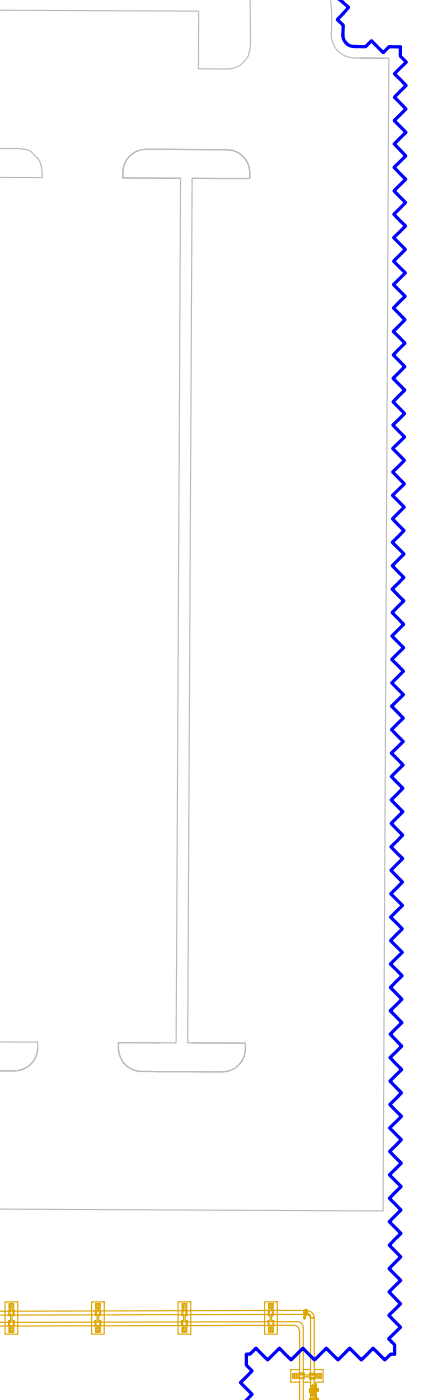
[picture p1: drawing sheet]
<svg xmlns="http://www.w3.org/2000/svg" width="95mm" height="308mm" viewBox="0 0 95 308" stroke-linecap="round" stroke-linejoin="round" font-family="sans-serif">
<!-- layer: Pipe Line -->
<g fill="none" stroke="#dda500" stroke-width=".25">
<path d="M0 291.3l65.5-.1a1.25 1.25 0 0 1 1.2 1.2M0 292.1l64.7-.1a1.25 1.25 0 0 1 1.2 1.2v10.5M1.1 286.8h2.8v7.1h-2.8zM1.9 292h.2v.1h-.2zM1.9 291.1h.2v.9M1.9 291.1h.2M1.9 291.9h.2M2 288.5h.2v.3h-.2zM2 289.6h.2v.3h-.2zM2 289.6h.2M2 288.8v.8M2.1 291.1v-.2h-.2v1.1"/>
<path d="M2.2 288.8v.8M2.3 292.6h-.2v.9h.9v-.9h-.3M2.3 288.1h-.2v-.9h.9v.9h-.3M2.3 292.5h-.3v1h1v-1h-.3M2.3 288.2h-.3v-1h1v1h-.3M2.3 291.9v1.3h.4v-1.3M2.3 288.8v-1.3h.4v1.3M2.3 289.6v1.5M2.7 289.6v1.5M2.8 288.8h.3v.8h-.3zM2.8 289.6v.3h.3v-.3M2.8 288.8v-.3h.3v.3"/>
<path d="M2.8 289.6h.3M2.9 290.9h.2v1.2h-.2zM2.9 291.1h.2M2.9 291.9h.2M2.9 292h.2M20.2 286.8h2.7v7.1h-2.7zM20.9 292h.2v.1h-.2zM20.9 291.1h.2v.9M20.9 291.1h.2M20.9 291.9h.2M21 288.5h.2l.1 .3h-.3zM21 289.6h.3v.3h-.3z"/>
<path d="M21 289.6h.3M21 288.8v.8M21.1 291.1v-.2h-.2v1.1M21.3 288.8v.8M21.4 292.6h-.3v.9h.9v-.9h-.3M21.4 288.1h-.3v-.9h.9v.9h-.3M21.4 292.5h-.4v1h1.1v-1h-.4M21.4 288.2h-.4v-1h1.1v1h-.4M21.4 291.9v1.3h.3v-1.3M21.4 288.8v-1.3h.3v1.3M21.4 289.6v1.5M21.7 289.6v1.5"/>
<path d="M21.9 288.8h.2v.8h-.2zM21.9 289.6v.3h.2v-.3M21.9 288.8l-.1-.3h.3v.3M21.9 289.6h.2M22 290.9h.2v1.2h-.2zM22 291.1h.2M22 291.9h.2M22 292h.2M39.2 286.8h2.8v7.1h-2.8zM40 292h.2v.1h-.2zM40 291.1h.2v.9M40 291.1h.2"/>
<path d="M40 291.9h.2M40 288.5h.3v.3h-.3zM40 288.8l.1 .8M40.1 289.6h.2v.3h-.2zM40.1 289.6h.2M40.2 291.1v-.2h-.2v1.1M40.3 288.8v.8M40.4 292.6h-.2v.9h.9v-.9h-.3M40.4 288.1h-.2v-.9h.9v.9h-.3M40.4 292.5h-.3v1h1v-1h-.3M40.4 288.2h-.3v-1h1v1h-.3M40.4 291.9v1.3h.4v-1.3"/>
<path d="M40.4 288.8v-1.3h.4v1.3M40.4 289.6v1.5M40.8 289.6v1.5M40.9 288.8h.3v.8h-.3zM40.9 288.8v-.3h.3v.3M40.9 289.6v.3h.3v-.3M40.9 289.6h.3M41 290.9h.2v1.2h-.2zM41 291.1h.2M41 291.9h.2M41 292h.2M58.3 286.8h2.7v7.1h-2.7z"/>
<path d="M59 292h.2v.1h-.2zM59 291.1h.2v.9M59 291.1h.2M59 291.9h.2M59.1 288.5h.2v.3h-.2zM59.1 289.6h.2v.3h-.2zM59.1 289.6h.2M59.1 288.8v.8M59.2 291.1v-.2h-.2v1.1M59.3 288.8v.8M59.5 292.6h-.3v.9h.9v-.9h-.3M59.5 288.1h-.3v-.9h.9v.9h-.3"/>
<path d="M59.5 292.5h-.4v1h1.1v-1h-.4M59.5 288.2h-.4v-1h1.1v1h-.4M59.5 291.9v1.3h.3v-1.3M59.5 288.8v-1.3h.3v1.3M59.5 289.6v1.5M59.8 289.6v1.5M59.9 288.8h.3v.8h-.3zM59.9 289.6v.3h.3v-.3M59.9 288.8v-.3h.3v.3M59.9 289.6h.3M60.1 290.9h.2v1.2h-.2zM60.1 291.1h.2"/>
<path d="M60.1 291.9h.2M60.1 292h.2M66.8 292.4v11.3M66.8 289.2l.1 .1M66.8 289.2h.1M66.8 289.1h.1M66.8 290.3l.2-.8 .2 .8M66.8 290.5h.1M66.8 290.4h.1M66.8 290.3h.1M66.8 290.3l.1 .2M66.9 289.3h.1"/>
<path d="M66.9 289.1h.1M66.9 290.5h.1M66.9 289.3h.2M66.9 289.1v.2M66.9 289.3l.1 .1M66.9 289h.1M66.9 289h.2M66.9 289v.1M67 289.4h.1M67 289h.1M67 290.5h.1M67 288.8v.8z"/>
<path d="M67 288.8l.2-.1v.3M67 289v.4M67 289.6h.2M67.1 289h.1M67.1 289.4h.1M67.1 290.5h.1M67.1 289.3h.1M67.1 289.3v.1M67.1 289l.1 .1M67.1 289.1h.1M67.2 289.2h.1M67.2 289.1h.1"/>
<path d="M67.2 289.3h.1M67.2 290.4h.1M67.2 290.5h.1M67.2 290.3h-.4h.4M67.2 289.1v.2M67.2 290.4v.1M67.2 288.5h.2M67.2 289.1v.1M67.2 289.3v.3M67.2 289.2v-.7v.7M67.2 289.2v-.4v.4M67.2 289.2v.4v-.4"/>
<path d="M67.2 289.2v.6v-.6M67.2 290.3h.1M67.2 290.3v.1M67.2 289.2h.2M67.2 289.8h.2M67.3 289.2v.6v-.6M67.3 289.2v.4v-.4M67.3 289.2v-.4v.4M67.3 289.2v-.7v.7M67.3 289.2v.5v-.5M67.3 289.2v-.6v.6M67.3 289.7h.1"/>
<path d="M67.3 288.6h.1M67.4 289.2v.6zM67.4 289.2v.4zM67.4 289.2h.1M67.4 288.5v.7zM67.4 288.8v.4zM67.4 289.1v.1M67.4 289.2v.4v-.3M67.6 289v.1M67.6 289.5v.1M67.6 288.8v.5M67.6 288.8v.1z"/>
<path d="M67.6 289.5h.1M67.6 289.4v.1M67.6 288.8l-.2-.1v.3M67.6 289.2h.1M67.6 289.6h.2M67.6 288.8l1.1 .3 .3 .5 .2 .7M67.6 288.8h.1M67.6 289.6h-.2M67.6 289.2v.1M67.7 288.7l-67.7 .2M67.7 289.6l-67.7 .1M67.8 289.6h.1"/>
<path d="M67.9 289.6h.1M67.9 289.6l.1 .1M68 289.7h.1M68.1 289.7h.1M68.1 289.7l.1 .2M68.1 289.8h.1M68.2 289.8h.1M68.2 289.9h.1M68.2 289.9l.1 .1M68.3 290h.1M68.3 290v.1M68.3 290.1h.1"/>
<path d="M68.3 290.1v.1M68.3 290.2h.1M68.3 290.2l.1 .1M68.4 290.3h.1M68.4 290.3v13M68.4 290.3h.8M69.2 290.3v12.9M65.4 302.7h-.9v.9h.9v-.3v.3h-1v-1h1v.3M65.7 302.6h.2v.3h-.2zM65.7 302.5h.2v.2h-.2zM65.7 303.5h1.3v.2h-1.3zM65.9 302.6h1.1v.3h-.2"/>
<path d="M65.9 302.5h1.1v.2h-.2M66 302.9h-1.3v.4h1.3M66 304.1v4.4M66 301.7l-2 .1v2.7h2M66.8 304v4.5M66.8 301.7h1.6M66.8 304.5h1.6M66.8 302.9h1.6M66.8 303.3h1.6M66.8 302.6v.3h-.9M66.8 302.5v.2h-.9M66.8 303.5v.2"/>
<path d="M68.1 302.7h.2v.2h-.2zM68.1 302.6h.3v.2h-.3zM68.1 303.4h.3v.3h-.3zM68.1 306.1h1.3v.6h-1.3zM68.1 308.5v-.3h1.3v.3M68.1 303.8h.2M68.2 306.6h.1M68.2 306.6h.6h-.7h1.3M68.2 306.2h.1M68.2 306.2h.6h-.4M68.2 308.4h.1M68.2 308.4h.6h-.4"/>
<path d="M68.3 302.7h1.1v.2h-1.1M68.3 306.7l.1 .2M68.4 306.9h.1M68.4 305.9h.1M68.4 308.1h.1M68.4 302.6h.8v.2h-.8zM68.4 303.4h.8v.3h-.8zM68.4 303.8v2.1M68.4 306.9v1.2M68.4 305.9h.8M68.4 308.1h.8M68.4 306.9h.8"/>
<path d="M68.4 305.9l-.1 .2M68.4 308.1l-.1 .1M68.6 306.3h.1M68.6 306.4h.1M68.6 306.3v.1M68.7 305.3l.1 .1M68.7 306.2h.1M68.7 306.4h.1M68.7 306.4v.1M68.7 305.3v.1M68.7 307.5l.1 .1M68.7 306.7h.2"/>
<path d="M68.7 306.7h.1M68.7 306.2l-.1 .1M68.7 306.2l.1 .1M68.7 305.2h.1M68.7 306.1h.1M68.7 307.3h.2M68.7 305.3h.1M68.7 305.4h.1M68.7 305.5h.1M68.7 307.3h.1M68.7 307.4h.1M68.7 307.5h.1"/>
<path d="M68.7 308.2h.1M68.7 306.5h.1M68.7 306.6v.1M68.7 306.1v.1M68.7 305.3v.8M68.7 306.7v.8M68.7 307.4v.1M68.8 307.4h.1M68.8 306.5h-.1M68.8 306.5h.1M68.8 306.2h.1M68.8 306.4h.7v-.2v.2"/>
<path d="M68.8 306.4h.1M68.8 306.4h1.2M68.8 307.4v.1M68.8 307.4h-.1M68.8 306.3h.1M68.8 305.3h.1M68.8 305.5h.1M68.8 307.3h.1M68.8 306.1h.1M68.8 306.7h.1M68.8 305.2h.1M68.8 307.6h.1"/>
<path d="M68.8 308.4h-.7h1.3h-.6h.5M68.8 305.4h.1M68.8 306.5v.1M68.8 306.6h.1M68.8 306.3v.2zM68.9 306.7h.1M68.8 306.7l.1 .6M68.8 306.3v.2v-.2M68.8 306.7h-.1h.1M68.8 306.1h-.1h.1M68.8 306.1v.1M68.8 306.4v.1"/>
<path d="M68.8 307.5h.1M68.8 308.3v.1M68.8 306.1l.1 .1M68.8 305.3v.8M68.8 306.2v.2M68.8 306.3h.2M68.8 306.3l.1 .1M68.8 306.3v.1M68.9 306.2h-.8h1.3h-.6h.5M68.9 307.5h.1M68.9 307.4h.1M68.9 307.3h.1"/>
<path d="M68.9 306.5h.1M68.9 306.2h.1M68.9 306.6v.1M68.9 306.6h.1M68.9 306.4v-.1v.2M68.9 306.2v.3zM68.9 307.3v.2M68.9 306.2h-.1M68.9 306.4h.1M68.9 306.3v.2zM68.9 306.3h.1M68.9 306.5v-.2v.2"/>
<path d="M68.9 306.4l.1 .1M68.9 306.3v.3M69 306.5h.1M69 306.3h.1M69 306.5h.3h-.3M69 306.3h.3h-.3M69 306.4h.1M69 306.2h.1M69 306.4v.1M69 306.3v.2M69 306.3v.1M69 306.3l.1 .2"/>
<path d="M69.1 306.5h.1M69.1 306.3h.1M69.1 306.4h.1M69.1 306.5h.2h-.2M69.1 306.4v.1M69.1 306.3v.1M69.2 306.6h-.4h.5M69.2 306.9h.1M69.2 305.9h.1M69.2 308.1h.1M69.2 306.4h.1M69.2 303.7v2.2"/>
<path d="M69.2 306.9v1.2M69.2 305.9l.1 .2M69.2 308.1l.1 .1M69.2 301.7h1.9v2.8h-1.9M69.2 302.9h1.2v.4h-1.2M69.2 302.8h.3v-.2h-.3v.3M69.2 303.4h.3v.3h-.3zM69.2 303.7v.1M69.2 306.2l.1 .1M69.3 306.5h.1M69.3 306.3h.1M69.3 307.5h.1"/>
<path d="M69.3 305.3h.1M69.3 306.3h-.2h.2M69.3 307.4v.2zM69.3 305.2v.2zM69.3 306.7l-.1 .2M69.3 305.3h.2M69.3 306.4l-.1 .1M69.3 306.6h.1M69.3 306.2h.1M69.3 308.4h.1M69.3 306.3v.2M69.3 306.5v-.2v.2"/>
<path d="M69.4 303.6v.2h-1.1M69.4 306.5h.5M69.5 306.3h.1zM69.5 306.3h.1h-.1M69.5 306.3h.1M69.5 306.5h.1M69.5 306.4h.1M69.5 307.5h.1M69.5 305.4h.1M69.5 305.3h.1M69.5 305.3v.1M69.5 306.4l.1 .2"/>
<path d="M69.5 307.6h.1M69.5 307.4l.1 .1M69.5 305.2l.1 .1zM69.5 306.4l.1 .3zM69.5 306.4v.2v-.2M69.5 306.6v-.2v.2M69.5 306.2v.2zM69.6 306.4h.1M69.5 307.5h-.3h.1M69.5 307.2l.1 .5M69.5 307.2v.5zM69.5 307.7v-.4v.4"/>
<path d="M69.5 305.1l.1 .5M69.5 305.3v-.2v.2M69.5 305.5v-.4v.4M69.5 305.5v-.4v.5M69.5 306.2h.1M69.5 307.4v.2M69.5 307.7h.1M69.5 305.5h.1M69.5 305.6h.1M69.6 306.2h.1M69.6 306.3h.1M69.6 308.4h.1"/>
<path d="M69.6 306.4v.2M69.6 306.3v.3l-.1-.2M69.6 306.2v.1M69.6 306.3v.2M69.6 307.3v.2M69.6 307.6h.1M69.6 307.3v.3M69.6 307.3l-.1 .1M69.6 307.3h.1M69.6 305.3h.1M69.6 305.1v.2M69.6 305.4v.1"/>
<path d="M69.6 305.4h.1M69.6 305.1v.3M69.6 305.1h.1M69.6 306.4v.2zM69.6 306.6h.1M69.6 306.2v.2M69.6 306.2v.2zM69.6 307.7h.1M69.6 307.3v.4M69.6 307.5h.1M69.6 305.1v.4v-.4M69.6 305.5v-.4v.5"/>
<path d="M69.6 305.5h.1M69.6 305.1v.4M69.6 305.1v.5M69.6 306.2v.5M69.6 308.4v.1M69.6 306.4h-.1M69.6 305.1l-.1 .5M69.6 306.1h.1M69.6 308.3h.1M69.6 306.1v.1M69.6 306.4v.1M69.6 306.1v.3"/>
<path d="M69.6 308.3v.2M69.6 306.5h.1M69.6 306.2v.4v-.4M69.6 306.6v-.4v.4M69.6 308.2h.1M69.6 308.5h.1M69.6 308.4h.2M69.6 306.1v.4M69.6 308.2v.3M69.6 306.2h.3M69.6 306.1l.1 .1M69.6 308.2h.3"/>
<path d="M69.6 308.3v.1M69.6 308.3l.1 .1M69.6 306.1v.2M69.7 306.4h.1M69.7 306.1h.1M69.7 308.3h.1M69.7 306h.1M69.7 306.5h.1M69.7 306.1h-.1M69.7 308.2h.1M69.7 306h.2M69.7 306l-.1 .1"/>
<path d="M69.7 306.5h.3M69.7 306.4v.1M69.7 306.1h.3M69.7 306.1l.1 .1M69.7 308.3l.1 .1M69.7 306.3h.1M69.7 306.2v.1M69.7 308.4v.1M69.7 306.2h.1M69.7 308.4h.1M69.7 306.2v.4zM69.8 306.3h.1"/>
<path d="M69.7 308.4h.2zM69.7 308.4l.2 .1M69.7 308.4l.1 .1M69.7 308.5h.1M69.7 306.3l-.1 .1M69.7 308.2v.1M69.7 308.4h.2M69.8 308.5h.1M69.8 306.3h-.1M69.8 306.5h.1M69.8 306h.1M69.8 306.1h.1"/>
<path d="M69.8 306.4h.1M69.8 306.5h-.1M69.8 306.2h-.1M69.8 308.2h.1M69.8 308.4l-.1 .1M69.8 302.6h.9v1h-.9v-.3v.3h.9v-.9h-.9v.2zM69.8 306.3l-.1 .1M69.8 306.3v.2M69.8 308.4v.1M69.8 306l.2 .2-.2 .3M69.8 306l-.2 .2 .2 .3M69.8 308.2l.2 .3"/>
<path d="M69.8 308.2l-.2 .3M69.8 306l-.1 .1M69.8 306l.1 .1M69.8 308.2l-.1 .1M69.8 308.2l.1 .1M69.8 306.2l-.1 .1M69.8 308.4h.1M69.8 306.2v.1M69.8 306.2h.1M69.8 306.2l.1-.1v.1M69.8 306.5l-.2 .1M69.9 306.2h.1"/>
<path d="M69.9 306.3h.1M69.9 308.4h.1M69.9 306.3v.1l-.1-.1M69.9 306.1h.1M69.9 306.5h.1M69.9 306h.1M69.9 306.3v.2zM69.9 306.4h.1M69.9 306.2l-.1 .1M69.9 306.2l-.2 .1M69.9 306.3l-.1 .2M69.9 306.5v-.2v.2"/>
<path d="M69.9 306.5h-.1M69.9 308.2h.1M69.9 306.2v.1M69.9 308.4v.1M69.9 308.2v.1M69.9 306v.1M69.9 308.3h.1M69.9 306.1h-.2M69.9 308.3h-.2M69.9 306.4h-.2M69.9 306.4h-.1M69.9 306.1v.2"/>
<path d="M69.9 308.3l.1 .2M69.9 308.2l.1 .1M69.9 306.1l.1 .1M69.9 306h-.3M69.9 308.3h-.3M69.9 306.4h-.3M70 306.1v.3M70 308.3v.2M70 306.2h.1M70 306.3h.1M70 306.4h.1M70 306.5h.1"/>
<path d="M70 306.1h.1M70 308.3h.1M70 308.4h.1M70 306.1v.4M70 306.4l-.1 .1M70 308.3l-.2 .1M70.1 308.4h.1M70.1 308.4v.1"/>
<circle cx="68.8" cy="305.3" r=".06"/>
</g>
<!-- layer: Road Line -->
<g fill="none" stroke="#bababa" stroke-width=".25">
<path d="M55 -.1l.1 9.9-.3 1.8M72.8 0l.2 5.8a5.7 5.7 0 0 0 2.4 6.2l1.7 .7h.9l7.2 .1M0 2.3l43.7 .2v12.7h6.3a5 5 0 0 0 4.9-3.5M79.3 12.8h6.3l-1.3 254-84.3-.4M0 32.7h4.2l1.4 .3M5.6 32.9l.7 .2 .7 .4M7 33.6l1.7 1.9M8.7 35.5l.4 1.1 .1 1.2M9.3 37.8v1.3h-9.3M32.2 32.9l14.8 .1a14.7 14.7 0 0 1 4.6 .2 5.4 5.4 0 0 1 3.4 6.1h-12.7l-1 190.4 12.7 .1a5.2 5.2 0 0 1-5.1 6.3h-15.7a6.2 6.2 0 0 1-6.3-2.4 5.8 5.8 0 0 1-.8-4h12.7l1-190.4-12.7-.1a5.4 5.4 0 0 1 3.5-6.1M32.2 32.9a5.2 5.2 0 0 0-5.1 6.3l12.7 .1M32.2 32.9l15.4 .1a9.6 9.6 0 0 1 4.9 .7 5.5 5.5 0 0 1 2.5 5.6h-12.7"/>
<path d="M32.2 32.9h-.8M0 229.6h8.3a5.4 5.4 0 0 1-6.4 6.3h-2h1.6a6.1 6.1 0 0 0 6-2.3 5.5 5.5 0 0 0 .8-2.8M35.4 229.7h-9.3a5.3 5.3 0 0 0 5.6 6.4h14.2a14.4 14.4 0 0 0 4.8-.3 5.4 5.4 0 0 0 3.3-6l-11.6-.1"/>
</g>
<!-- layer: Fence -->
<path d="M74.8 0l.6 .4M75.4 .4l1.4 1.2-1.2 1.4M75.5 3l-1.2 1.3 1.3 1.2a5 5 0 0 0 .2 3.5l.6 .7a2.2 2.2 0 0 0 1.6 .5l2.5 .1 1.3-1.3 2.6 2.6 1.2-1.3h2.5v2.1l1.4 1.3-2.7 2.6 2.6 2.5-2.6 2.6 2.6 2.6-2.6 2.5 2.6 2.7-2.6 2.5 2.5 2.6-2.6 2.6 2.6 2.6-2.6 2.5 2.6 2.6-2.6 2.6 2.6 2.6-2.6 2.6 2.5 2.6-2.5 2.5 2.5 2.6-2.6 2.6 2.6 2.6-2.6 2.6 2.6 2.5-2.6 2.6 2.6 2.6-2.6 2.6 2.5 2.6-2.6 2.6 2.6 2.5-2.6 2.6 2.6 2.6-2.6 2.5 2.6 2.7-2.7 2.5 2.6 2.6-2.6 2.6 2.6 2.6-2.6 2.5 2.6 2.6-2.6 2.6 2.5 2.6-2.5 2.6 2.5 2.5-2.5 2.6 2.5 2.6-2.6 2.6 2.6 2.6-2.6 2.6 2.6 2.5-2.6 2.6 2.6 2.6-2.7 2.6 2.6 2.6-2.6 2.6 2.6 2.5-2.6 2.6 2.6 2.6-2.6 2.5 2.6 2.7-2.6 2.5 2.5 2.6-2.5 2.6 2.5 2.6-2.6 2.5 2.6 2.6-2.6 2.6 2.5 2.6-2.5 2.6 2.5 2.5-2.5 2.6 2.5 2.6-2.6 2.6 2.6 2.6-2.6 2.6 2.6 2.5-2.6 2.6 2.6 2.6-2.7 2.6 2.6 2.6-2.6 2.6 2.6 2.5-2.6 2.6 2.6 2.6-2.6 2.5 2.5 2.7-2.5 2.5 2.5 2.6-2.5 2.6 2.5 2.6-2.6 2.5 2.6 2.6-2.6 2.6 2.6 2.6-2.6 2.6 2.6 2.5-2.7 2.6 2.6 2.6-2.6 2.6 2.6 2.6-2.6 2.6 2.6 2.5-2.6 2.6 2.5 2.6-2.6 2.6 2.6 2.6-2.6 2.5 2.6 2.6-2.6 2.6 2.6 2.6-2.6 2.5 1.3 1.4v2h-.9l-1.3 1.3-2.6-2.6-2.6 2.6-2.5-2.6-2.6 2.6-2.6-2.6-2.5 2.6-2.6-2.6-2.6 2.6-2.6-2.6-2.6 2.6-2.6-2.6-1.3 1.3h-.8v2.4l1.3 1.3-2.6 2.6 2.6 2.6-1.3 1.3" fill="none" stroke="#00f" stroke-width=".72"/>
</svg>
